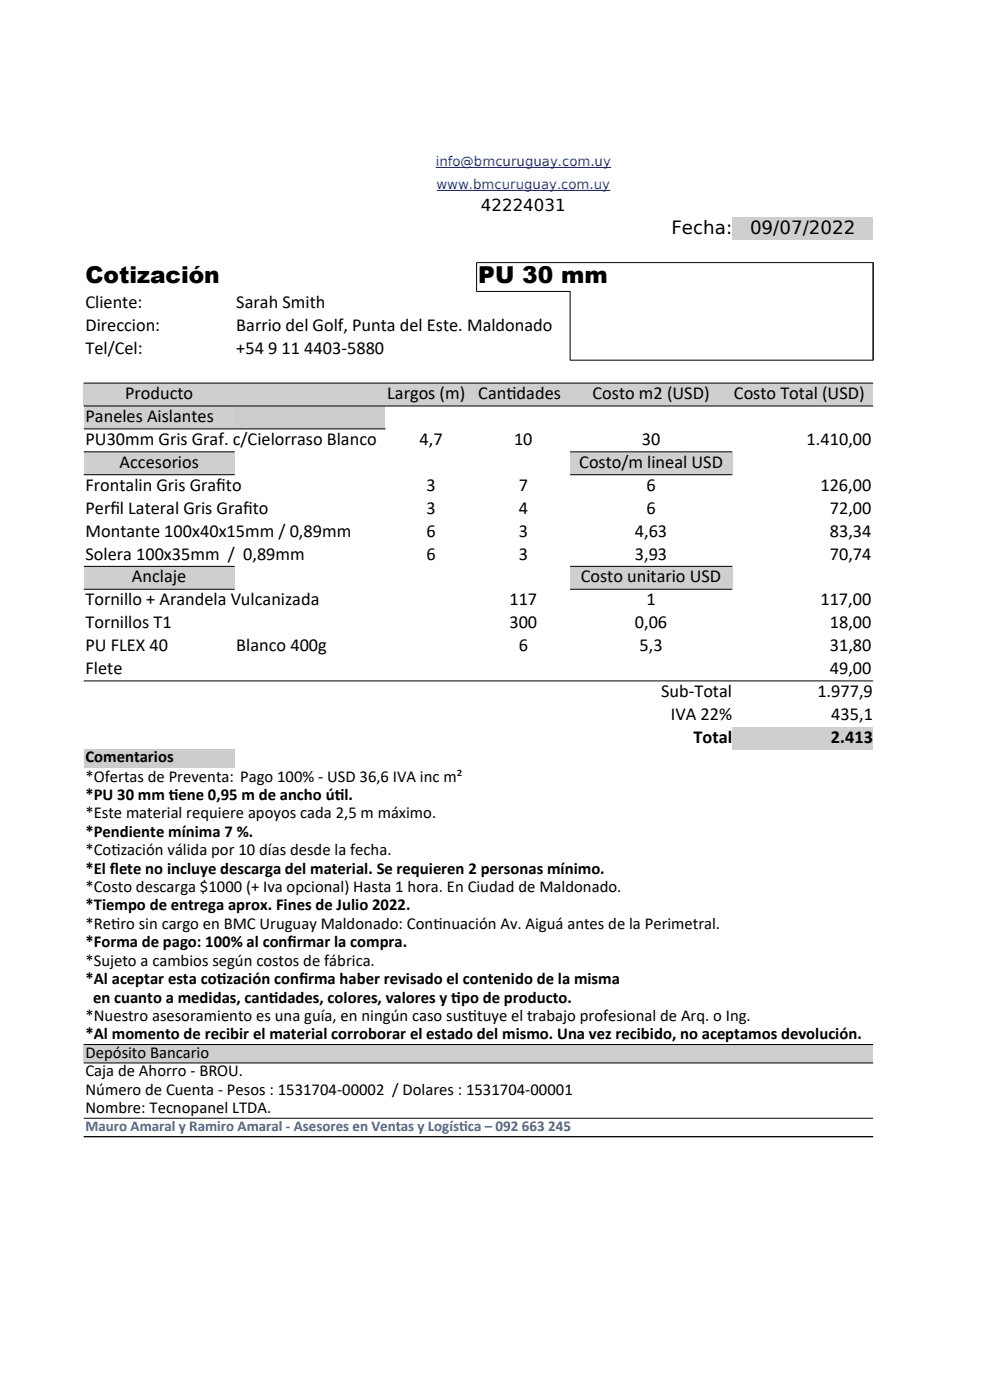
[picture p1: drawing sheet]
<svg xmlns="http://www.w3.org/2000/svg" width="210mm" height="297mm" viewBox="0 0 210 297" stroke-linecap="round" stroke-linejoin="round" font-family="sans-serif">
<defs><g id="words">
<g font-size="4.9">
<text x="18.1" y="60">Cotización</text>
<text x="101.5" y="60">PU 30 mm</text>
</g>
<g font-size="3.9">
<text x="142.4" y="49.6">Fecha:</text>
<text x="159.1" y="49.6">09/07/2022</text>
<text x="18.1" y="65.4">Cliente:</text>
<text x="50.1" y="65.4">Sarah Smith</text>
<text x="18.1" y="70.2">Direccion:</text>
<text x="50.1" y="70.2">Barrio del Golf, Punta del Este. Maldonado</text>
<text x="18.1" y="75.1">Tel/Cel:</text>
<text x="50.1" y="75.1">+54 9 11 4403-5880</text>
<text x="18.1" y="89.5">Paneles Aislantes</text>
<text x="26.5" y="84.7">Producto</text>
<text x="82.2" y="84.7">Largos (m)</text>
<text x="101.5" y="84.7">Cant</text>
<text x="107.4" y="84.7">idades</text>
<text x="125.7" y="84.7">Costo m2 (USD)</text>
<text x="155.7" y="84.7">Costo Total (USD)</text>
<text x="18.1" y="94.4">PU30mm Gris Graf. c/Cielorraso Blanco</text>
<text x="89" y="94.4">4,7</text>
<text x="109" y="94.4">10</text>
<text x="136.2" y="94.4">30</text>
<text x="171.1" y="94.4">1.410,00</text>
<text x="25.4" y="99.3">Accesorios</text>
<text x="122.9" y="99.3">Costo/m lineal USD</text>
<text x="18.1" y="104.1">Frontalin Gris Graf</text>
<text x="45.9" y="104.1">ito</text>
<text x="90.5" y="104.1">3</text>
<text x="110" y="104.1">7</text>
<text x="137.2" y="104.1">6</text>
<text x="174" y="104.1">126,00</text>
<text x="18.1" y="109">Perf</text>
<text x="18.1" y="113.8">Montante 100x40x15mm / 0,89mm</text>
<text x="23.4" y="109">il Lateral Gris Graf</text>
<text x="51.6" y="109">ito</text>
<text x="90.5" y="109">3</text>
<text x="90.5" y="113.8">6</text>
<text x="110" y="109">4</text>
<text x="110" y="113.8">3</text>
<text x="134.7" y="113.8">4,63</text>
<text x="137.2" y="109">6</text>
<text x="176" y="109">72,00</text>
<text x="176" y="113.8">83,34</text>
<text x="18.1" y="118.7">Solera 100x35mm / 0,89mm</text>
<text x="90.5" y="118.7">6</text>
<text x="110" y="118.7">3</text>
<text x="134.7" y="118.7">3,93</text>
<text x="176" y="118.7">70,74</text>
<text x="28" y="123.5">Anclaje</text>
<text x="123.2" y="123.5">Costo unitario USD</text>
<text x="18.1" y="128.4">Tornillo + Arandela Vulcanizada</text>
<text x="108.1" y="128.4">117</text>
<text x="137.2" y="128.4">1</text>
<text x="174" y="128.4">117,00</text>
<text x="18.1" y="133.3">Tornillos T1</text>
<text x="108.1" y="133.3">300</text>
<text x="134.7" y="133.3">0,06</text>
<text x="176" y="133.3">18,00</text>
<text x="18.1" y="138.2">PU FLEX 40</text>
<text x="18.1" y="143">Flete</text>
<text x="50.1" y="138.2">Blanco 400g</text>
<text x="110" y="138.2">6</text>
<text x="135.7" y="138.2">5,3</text>
<text x="176" y="138.2">31,80</text>
<text x="176" y="143">49,00</text>
<text x="140.2" y="147.9">Sub-Total</text>
<text x="173.4" y="147.9">1.977,9</text>
<text x="142.3" y="152.7">IVA 22%</text>
<text x="176.4" y="152.7">435,1</text>
<text x="147.1" y="157.6">Total</text>
<text x="176.3" y="157.6">2.413</text>
</g>
<g font-size="3.5">
<text x="102" y="44.8">42224031</text>
<text x="18.1" y="161.7">Comentarios</text>
<text x="18.1" y="165.8">*Ofertas de Preventa: Pago 100% - USD 36,6 IVA inc m²</text>
<text x="18.1" y="169.7">*PU 30 mm t</text>
<text x="18.1" y="173.6">*Este material requiere apoyos cada 2,5 m máximo.</text>
<text x="35.8" y="169.7">iene 0,95 m de ancho út</text>
<text x="71" y="169.7">il.</text>
<text x="18.1" y="177.5">*Pendiente mínima 7 %.</text>
<text x="18.1" y="181.4">*Cot</text>
<text x="18.1" y="185.4">*El f</text>
<text x="23.3" y="185.4">lete no incluye descarga del material. Se requieren 2 personas mínimo.</text>
<text x="23.6" y="181.4">ización válida por 10 días desde la fecha.</text>
<text x="18.1" y="189.3">*Costo descarga $1000 (+ Iva opcional) Hasta 1 hora. En Ciudad de Maldonado.</text>
<text x="18.1" y="193.2">*Tiempo de entrega aprox. Fines de Julio 2022.</text>
<text x="18.1" y="197.1">*Ret</text>
<text x="23.6" y="197.1">iro sin cargo en BMC Uruguay Maldonado: Cont</text>
<text x="91.9" y="197.1">inuación Av. Aiguá antes de la Perimetral.</text>
<text x="18.1" y="201">*Forma de pago: 100% al conf</text>
<text x="61" y="201">irmar la compra.</text>
<text x="18.1" y="204.9">*Sujeto a cambios según costos de fábrica.</text>
<text x="18.1" y="208.8">*Al aceptar esta cot</text>
<text x="46" y="208.8">ización conf</text>
<text x="63.4" y="208.8">irma haber revisado el contenido de la misma</text>
<text x="19.7" y="212.7">en cuanto a medidas, cant</text>
<text x="57" y="212.7">idades, colores, valores y t</text>
<text x="95.7" y="212.7">ipo de producto.</text>
<text x="18.1" y="216.6">*Nuestro asesoramiento es una guía, en ningún caso sust</text>
<text x="18.1" y="220.5">*Al momento de recibir el material corroborar el estado del mismo. Una vez recibido, no aceptamos devolución.</text>
<text x="99.3" y="216.6">ituye el trabajo profesional de Arq. o Ing.</text>
<text x="18.1" y="224.4">Depósito Bancario</text>
<text x="18.1" y="228.4">Caja de Ahorro - BROU.</text>
<text x="18.1" y="232.3">Número de Cuenta - Pesos : 1531704-00002 / Dolares : 1531704-00001</text>
<text x="18.1" y="236.2">Nombre: Tecnopanel LTDA.</text>
</g>
<g font-size="3.2" fill="#3465a4">
<text x="18.1" y="240">Mauro Amaral y Ramiro Amaral - Asesores en Ventas y Logíst</text>
<text x="97.4" y="240">ica – 092 663 245</text>
</g>
<g font-size="2.8" fill="#00f">
<text x="92.4" y="35.2">info@bmcuruguay.com.uy</text>
<text x="92.6" y="40.1">www.bmcuruguay.com.uy</text>
</g>
</g></defs>
<g fill="#d0cece">
<path d="M155.3 46h29.9v4.8h-29.9z" fill-rule="evenodd"/>
<path d="M17.8 81.2h167.4v4.9h-167.4z" fill-rule="evenodd"/>
<path d="M17.8 86.1h32v4.9h-32z" fill-rule="evenodd"/>
</g>
<path d="M49.8 86.1h32v4.9h-32z" fill-rule="evenodd" fill="#ccc"/>
<g fill="#d0cece">
<path d="M17.8 95.8h32v4.9h-32z" fill-rule="evenodd"/>
<path d="M120.9 95.8h34.4v4.9h-34.4z" fill-rule="evenodd"/>
<path d="M17.8 120.1h32v4.9h-32z" fill-rule="evenodd"/>
<path d="M120.9 120.1h34.4v4.9h-34.4z" fill-rule="evenodd"/>
<path d="M155.3 154.1h29.9v4.9h-29.9z" fill-rule="evenodd"/>
</g>
<path d="M17.8 159h32v3.9h-32z" fill-rule="evenodd" fill="#ccc"/>
<path d="M17.8 221.6h167.4v3.9h-167.4z" fill-rule="evenodd" fill="#d0cece"/>
<g fill="none" stroke="#000" stroke-width=".21">
<path d="M120.9 61.8v14.6h64.3v-20.7h-84.1v6.2l19.9-.1M17.8 81.3h167.4M17.8 86.1h167.4M17.8 91h64M17.8 95.9h32M120.9 95.9h34.4M17.8 100.7h32M120.9 100.7h34.4M17.8 120.2h32M17.8 125h32M120.9 120.2h34.4M120.9 125h34.4"/>
<path d="M17.8 144.5h167.4M17.8 221.6h167.4M17.8 225.5h167.4M17.8 237.2h167.4M17.8 241.1h167.4"/>
</g>
<path d="M92.4 35.5h37.3M92.6 40.4h36.9" fill="none" stroke="#00f" stroke-width=".21"/>
<use href="#words"/>
</svg>
